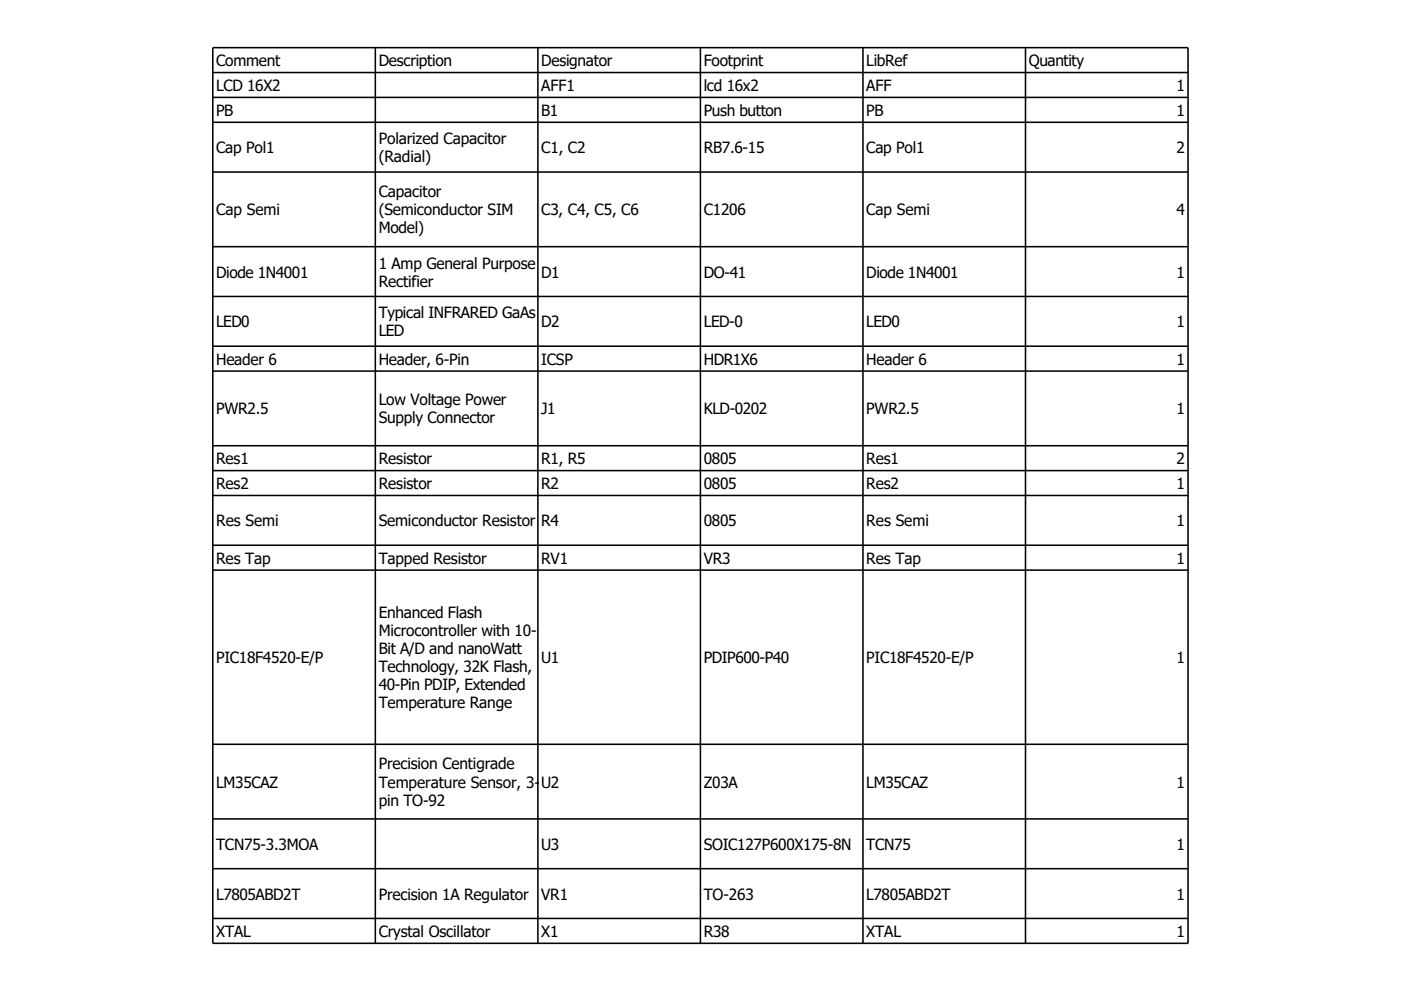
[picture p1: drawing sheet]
<svg xmlns="http://www.w3.org/2000/svg" width="297mm" height="210mm" viewBox="0 0 297 210" stroke-linecap="round" stroke-linejoin="round" font-family="sans-serif">
<defs><g id="words">
<g font-size="3.3">
<text x="45.8" y="14">Comment</text>
<text x="80.3" y="14">Description</text>
<text x="114.7" y="14">Designator</text>
<text x="149.2" y="14">Footprint</text>
<text x="183.6" y="14">LibRef</text>
<text x="218" y="14">Quantity</text>
<text x="45.8" y="19.3">LCD 16X2</text>
<text x="114.7" y="19.3">AFF1</text>
<text x="149.2" y="19.3">lcd 16x2</text>
<text x="183.6" y="19.3">AFF</text>
<text x="249.4" y="19.3">1</text>
<text x="45.8" y="24.6">PB</text>
<text x="114.7" y="24.6">B1</text>
<text x="149.2" y="24.6">Push button</text>
<text x="183.6" y="24.6">PB</text>
<text x="249.4" y="24.6">1</text>
<text x="45.8" y="32.5">Cap Pol1</text>
<text x="80.3" y="30.5">Polarized Capacitor</text>
<text x="80.3" y="34.4">(Radial)</text>
<text x="114.7" y="32.5">C1, C2</text>
<text x="149.2" y="32.5">RB7.6-15</text>
<text x="183.6" y="32.5">Cap Pol1</text>
<text x="249.4" y="32.5">2</text>
<text x="80.3" y="41.8">Capacitor</text>
<text x="45.8" y="45.6">Cap Semi</text>
<text x="80.3" y="45.6">(Semiconductor SIM</text>
<text x="114.7" y="45.6">C3, C4, C5, C6</text>
<text x="149.2" y="45.6">C1206</text>
<text x="183.6" y="45.6">Cap Semi</text>
<text x="249.4" y="45.6">4</text>
<text x="80.3" y="49.5">Model)</text>
<text x="45.8" y="58.8">Diode 1N4001</text>
<text x="80.3" y="56.9">1 Amp General Purpose</text>
<text x="114.7" y="58.8">D1</text>
<text x="149.2" y="58.8">DO-41</text>
<text x="183.6" y="58.8">Diode 1N4001</text>
<text x="249.4" y="58.8">1</text>
<text x="80.3" y="60.7">Rectifier</text>
<text x="45.8" y="69.4">LED0</text>
<text x="80.3" y="67.5">Typical INFRARED GaAs</text>
<text x="80.3" y="71.3">LED</text>
<text x="114.7" y="69.4">D2</text>
<text x="149.2" y="69.4">LED-0</text>
<text x="183.6" y="69.4">LED0</text>
<text x="249.4" y="69.4">1</text>
<text x="45.8" y="77.3">Header 6</text>
<text x="80.3" y="77.3">Header, 6-Pin</text>
<text x="114.7" y="77.3">ICSP</text>
<text x="149.2" y="77.3">HDR1X6</text>
<text x="183.6" y="77.3">Header 6</text>
<text x="249.4" y="77.3">1</text>
<text x="45.8" y="87.8">PWR2.5</text>
<text x="80.3" y="85.9">Low Voltage Power</text>
<text x="80.3" y="89.8">Supply Connector</text>
<text x="114.7" y="87.8">J1</text>
<text x="149.2" y="87.8">KLD-0202</text>
<text x="183.6" y="87.8">PWR2.5</text>
<text x="249.4" y="87.8">1</text>
<text x="45.8" y="98.4">Res1</text>
<text x="80.3" y="98.4">Resistor</text>
<text x="114.7" y="98.4">R1, R5</text>
<text x="149.2" y="98.4">0805</text>
<text x="183.6" y="98.4">Res1</text>
<text x="249.4" y="98.4">2</text>
<text x="45.8" y="103.7">Res2</text>
<text x="80.3" y="103.7">Resistor</text>
<text x="114.7" y="103.7">R2</text>
<text x="149.2" y="103.7">0805</text>
<text x="183.6" y="103.7">Res2</text>
<text x="249.4" y="103.7">1</text>
<text x="45.8" y="111.6">Res Semi</text>
<text x="80.3" y="111.6">Semiconductor Resistor</text>
<text x="114.7" y="111.6">R4</text>
<text x="149.2" y="111.6">0805</text>
<text x="183.6" y="111.6">Res Semi</text>
<text x="249.4" y="111.6">1</text>
<text x="45.8" y="119.5">Res Tap</text>
<text x="80.3" y="119.5">Tapped Resistor</text>
<text x="114.7" y="119.5">RV1</text>
<text x="149.2" y="119.5">VR3</text>
<text x="183.6" y="119.5">Res Tap</text>
<text x="249.4" y="119.5">1</text>
<text x="80.3" y="131">Enhanced Flash</text>
<text x="80.3" y="134.8">Microcontroller with 10-</text>
<text x="45.8" y="140.6">PIC18F4520-E/P</text>
<text x="80.3" y="138.7">Bit A/D and nanoWatt</text>
<text x="80.3" y="142.5">Technology, 32K Flash,</text>
<text x="114.7" y="140.6">U1</text>
<text x="149.2" y="140.6">PDIP600-P40</text>
<text x="183.6" y="140.6">PIC18F4520-E/P</text>
<text x="249.4" y="140.6">1</text>
<text x="80.3" y="146.3">40-Pin PDIP, Extended</text>
<text x="80.3" y="150.2">Temperature Range</text>
<text x="45.8" y="166.9">LM35CAZ</text>
<text x="80.3" y="163.1">Precision Centigrade</text>
<text x="80.3" y="166.9">Temperature Sensor, 3-</text>
<text x="114.7" y="166.9">U2</text>
<text x="149.2" y="166.9">Z03A</text>
<text x="183.6" y="166.9">LM35CAZ</text>
<text x="249.4" y="166.9">1</text>
<text x="80.3" y="170.8">pin TO-92</text>
<text x="45.8" y="180.1">TCN75-3.3MOA</text>
<text x="114.7" y="180.1">U3</text>
<text x="149.2" y="180.1">SOIC127P600X175-8N</text>
<text x="183.6" y="180.1">TCN75</text>
<text x="249.4" y="180.1">1</text>
<text x="45.8" y="190.7">L7805ABD2T</text>
<text x="80.3" y="190.7">Precision 1A Regulator</text>
<text x="114.7" y="190.7">VR1</text>
<text x="149.2" y="190.7">TO-263</text>
<text x="183.6" y="190.7">L7805ABD2T</text>
<text x="249.4" y="190.7">1</text>
<text x="45.8" y="198.6">XTAL</text>
<text x="80.3" y="198.6">Crystal Oscillator</text>
<text x="114.7" y="198.6">X1</text>
<text x="149.2" y="198.6">R38</text>
<text x="183.6" y="198.6">XTAL</text>
<text x="249.4" y="198.6">1</text>
</g>
</g></defs>
<g fill="none" stroke="#000" stroke-width=".33">
<path d="M45.1 10.1h206.7v189.9h-206.7zM45.1 15.4h206.7M79.5 10.1v189.9M114 10.1v189.9M148.4 10.1v189.9M182.9 10.1v189.9M217.3 10.1v189.9M45.1 20.6h206.7M45.1 25.9h206.7M45.1 36.5h206.7M45.1 52.3h206.7M45.1 62.8h206.7"/>
<path d="M45.1 73.4h206.7M45.1 78.7h206.7M45.1 94.5h206.7M45.1 99.8h206.7M45.1 105h206.7M45.1 115.6h206.7M45.1 120.8h206.7M45.1 157.8h206.7M45.1 173.6h206.7M45.1 184.1h206.7M45.1 194.7h206.7"/>
</g>
<use href="#words"/>
</svg>
